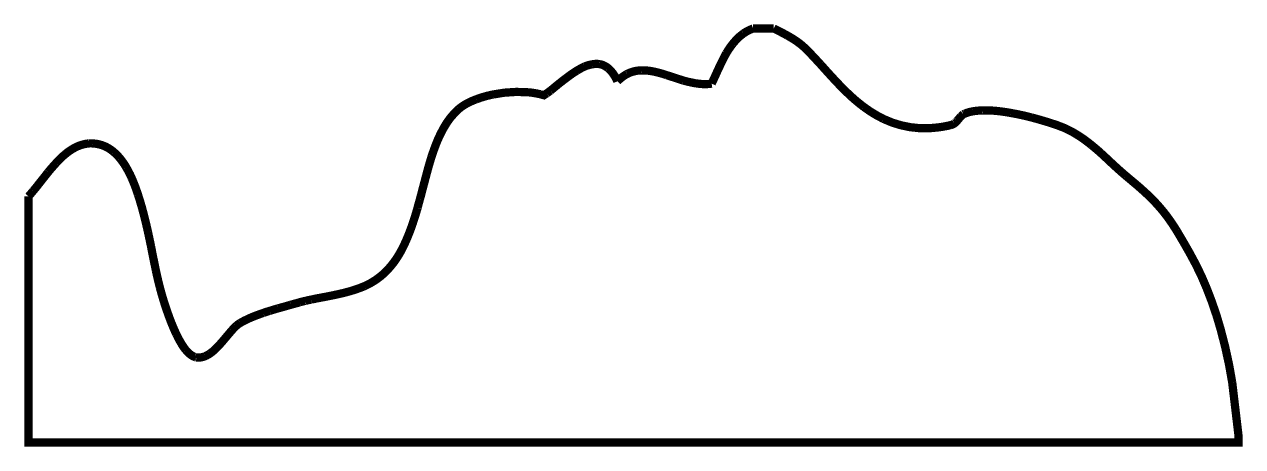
# Model space of a CAD drawing. Extents: x -7.33 to 0.02, y -0.02 to 2.52.
import ezdxf

# ---------------------------------------------------------------- set-up
doc = ezdxf.new("R2010")
doc.units = 0
doc.layers.add('LAYER_1', color=7, linetype='CONTINUOUS')

# ---------------------------------------------------------------- blocks, each defined once
blk = doc.blocks.new('AIGNBL01020003')
at = {"layer": 'LAYER_1', "const_width": 0.0499}
blk.add_lwpolyline([(0, 0.042), (0, 0), (-7.306, 0), (-7.306, 1.486, 0.014167), (-7.278, 1.519, 0.012557), (-7.247, 1.557, -0.004506), (-7.209, 1.605, 0.005192), (-7.187, 1.633, -0.013917), (-7.139, 1.688, -0.028709), (-7.087, 1.739, -0.051771), (-7.027, 1.78, -0.096992), (-6.944, 1.806, -0.032977), (-6.917, 1.806, -0.166849), (-6.792, 1.755, -0.048323), (-6.753, 1.715, -0.040541), (-6.715, 1.66, -0.029295), (-6.682, 1.595, -0.02658), (-6.645, 1.497, -0.017993), (-6.611, 1.381, -0.009314), (-6.584, 1.269, -0.000632), (-6.566, 1.184, 0.004521), (-6.5523, 1.1138, -0.000109), (-6.537, 1.039, 0.009181), (-6.512, 0.933), (-6.5, 0.889, 0.017678), (-6.455, 0.753, 0.021039), (-6.414, 0.655, 0.028617), (-6.378, 0.589, 0.029121), (-6.355, 0.557, 0.050177), (-6.328, 0.531, 0.076844), (-6.303, 0.517, 0.063276), (-6.2977, 0.5152, -0.017007), (-6.292, 0.514, 0.136504), (-6.24, 0.521, 0.060585), (-6.208, 0.539, 0.03377), (-6.181, 0.561, 0.024812), (-6.15, 0.593), (-6.13, 0.616), (-6.08, 0.675, -0.022632), (-6.053, 0.703, -0.050949), (-6.028, 0.722, -0.032659), (-5.952, 0.759, -0.016517), (-5.889, 0.782, -0.023923), (-5.849, 0.795, -0.005453), (-5.8, 0.81, 0.011309), (-5.722, 0.832, 0.003055), (-5.667, 0.847, -0.028682), (-5.635, 0.855, -0.025091), (-5.598, 0.863, -0.014751), (-5.544, 0.874, 0.008522), (-5.439, 0.895, 0.014948), (-5.363, 0.914, 0.030181), (-5.278, 0.944, 0.119478), (-5.119, 1.064, 0.043983), (-5.064, 1.143, 0.028792), (-5.025, 1.222, 0.024338), (-4.985, 1.326, 0.011852), (-4.957, 1.416, -0.010983), (-4.9494, 1.4451, -0.001789), (-4.943, 1.467, -0.001357), (-4.895, 1.649, -0.008598), (-4.872, 1.727, -0.021229), (-4.835, 1.827, -0.04291), (-4.78, 1.931, -0.066476), (-4.708, 2.014, -0.048884), (-4.665, 2.044, -0.039504), (-4.604, 2.072, -0.041515), (-4.504, 2.101, -0.070785), (-4.289, 2.115, -0.035787), (-4.216, 2.103), (-4.194, 2.097), (-4.177, 2.108, -0.005066), (-4.155, 2.124, 0.000529), (-4.126, 2.148, -0.013535), (-4.047, 2.21, -0.020409), (-3.997, 2.244, -0.035652), (-3.947, 2.271, -0.055216), (-3.901, 2.284, -0.082136), (-3.858, 2.285, -0.132899), (-3.806, 2.26, -0.065512), (-3.778, 2.23, -0.054228), (-3.75, 2.181, -0.079012), (-3.691, 2.226, -0.112456), (-3.607, 2.247, -0.047946), (-3.554, 2.244, -0.023315), (-3.514, 2.236, -0.005155), (-3.487, 2.229, -0.02146), (-3.455, 2.219), (-3.353, 2.186, 0.025263), (-3.283, 2.17, 0.037254), (-3.227, 2.164, 0.042574), (-3.181, 2.167, -0.000487), (-3.158, 2.217, -0.010376), (-3.12, 2.298, -0.017905), (-3.092, 2.352, -0.032813), (-3.055, 2.406, -0.072829), (-2.988, 2.471, -0.060146), (-2.931, 2.5), (-2.806, 2.5, -0.014968), (-2.725, 2.458, -0.018766), (-2.677, 2.429, -0.038108), (-2.625, 2.389, -0.015349), (-2.565, 2.328), (-2.524, 2.284, 0.008736), (-2.423, 2.173, 0.017744), (-2.337, 2.088, 0.023331), (-2.262, 2.026, 0.046621), (-2.144, 1.954, 0.147981), (-1.81, 1.903, 0.025055), (-1.736, 1.917, 0.111499), (-1.714, 1.928, 0.055861), (-1.706, 1.935, 0.043114), (-1.698, 1.944, 0.001843), (-1.675, 1.971, -0.053458), (-1.662, 1.982, 0.01309), (-1.653, 1.986, -0.052409), (-1.604, 2, -0.037027), (-1.548, 2.005, -0.032281), (-1.469, 2.003, -0.024036), (-1.375, 1.99, -0.020673), (-1.25, 1.963, -0.016463), (-1.097, 1.917, -0.065779), (-0.961, 1.85, -0.027616), (-0.889, 1.797, -0.014597), (-0.828, 1.745), (-0.784, 1.704, 0.00843), (-0.711, 1.637, 0.001635), (-0.681, 1.611, -0.000283), (-0.613, 1.554, -0.011697), (-0.541, 1.489, -0.024045), (-0.473, 1.417, -0.027686), (-0.414, 1.341, -0.013786), (-0.372, 1.277, 0.001606), (-0.346, 1.233, -0.00631), (-0.292, 1.139, -0.032745), (-0.192, 0.931, -0.02916), (-0.108, 0.684, -0.028842), (-0.038, 0.363)], format="xyb", close=True, dxfattribs=at)
blk = doc.blocks.new('AIGNBL01010002')
at = {"layer": 'LAYER_1'}
blk.add_blockref('AIGNBL01020003', (0, 0), dxfattribs=at)

msp = doc.modelspace()

# ---------------------------------------------------------------- block references
at = {"layer": 'LAYER_1'}
msp.add_blockref('AIGNBL01010002', (0, 0), dxfattribs=at)

doc.saveas('drawing.dxf')
